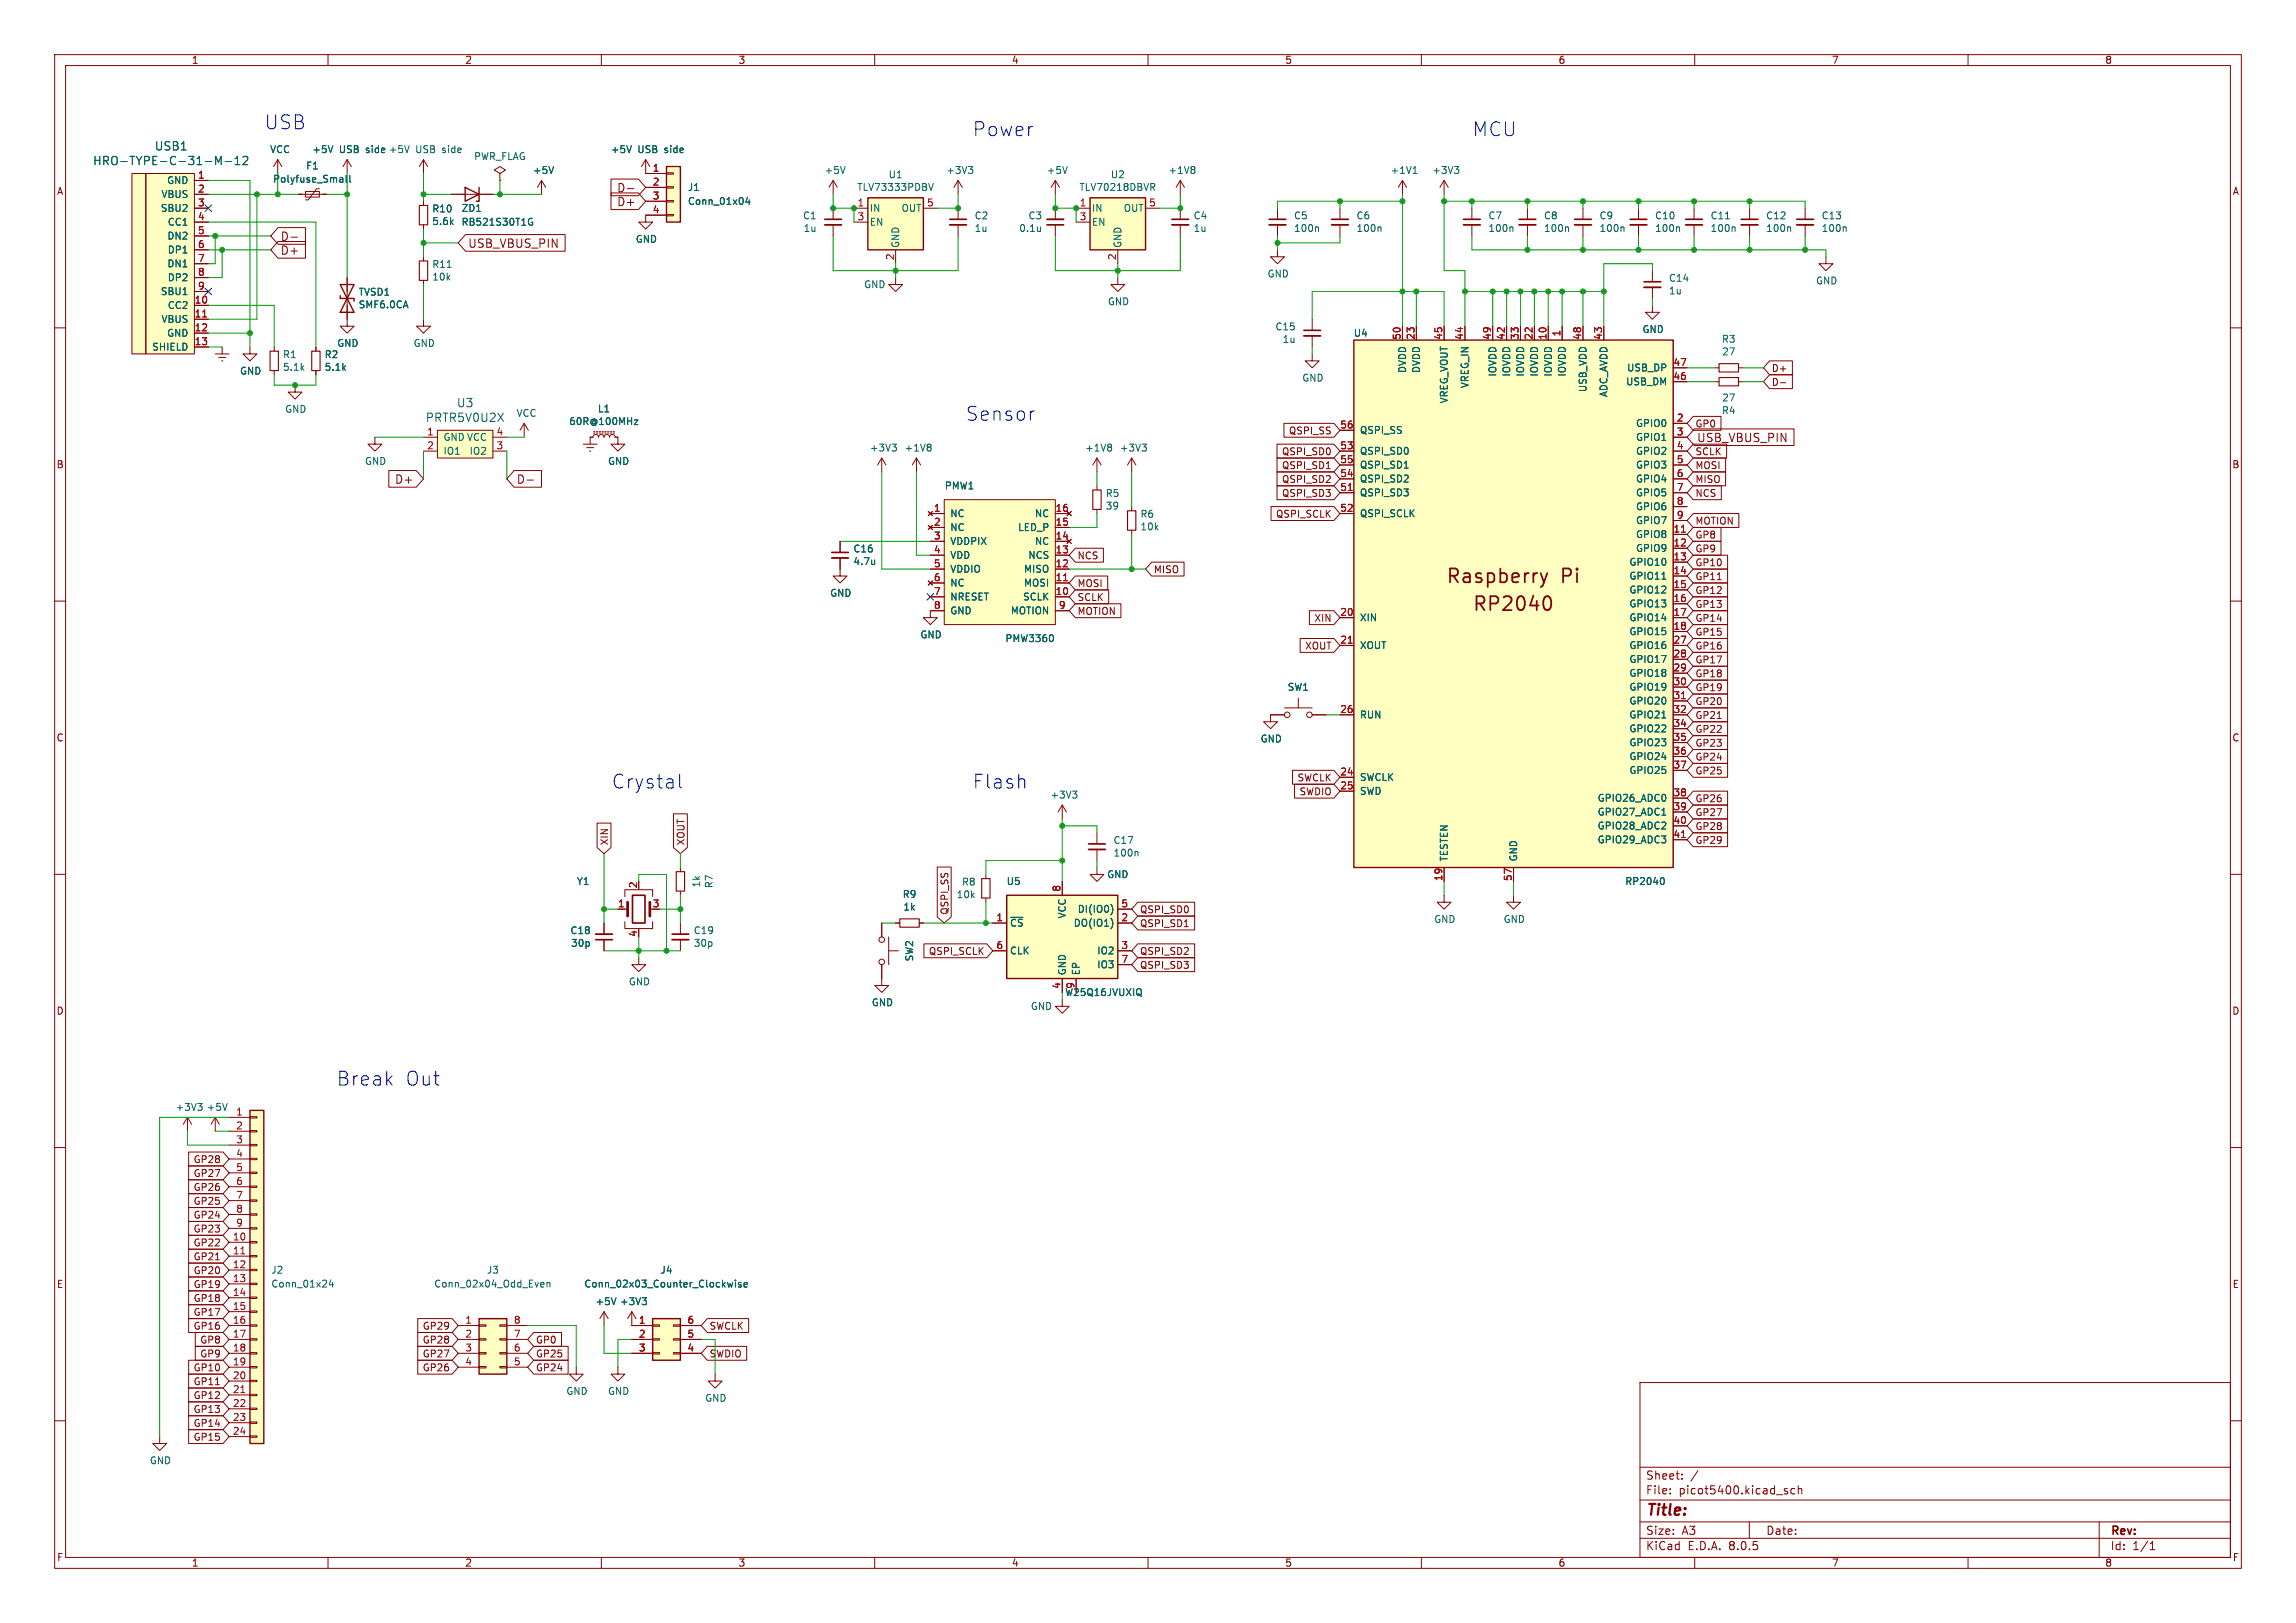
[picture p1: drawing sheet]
<svg xmlns="http://www.w3.org/2000/svg" width="420mm" height="297mm" viewBox="0 0 420 297" stroke-linecap="round" stroke-linejoin="round" font-family="sans-serif">
<defs><g id="words">
<g font-size="3.5" fill="#0000c2">
<text x="48.3" y="23.9">USB</text>
<text x="177.8" y="25.2">Power</text>
<text x="269.2" y="25.2">MCU</text>
<text x="176.5" y="77.2">Sensor</text>
<text x="111.8" y="144.5">Crystal</text>
<text x="177.8" y="144.5">Flash</text>
<text x="61.5" y="198.9">Break</text>
<text x="74" y="198.9">Out</text>
</g>
<g font-size="3.5" fill="#840000">
<text x="264.4" y="107.2">Raspberry</text>
<text x="285.5" y="107.2">Pi</text>
<text x="269.3" y="112.2">RP2040</text>
</g>
<text font-size="2.8" fill="#840000" x="301" y="277.9">Title:</text>
<g font-size="2.1" fill="#006464">
<text x="28.2" y="27.7">USB1</text>
<text x="16.9" y="30.4">HRO-TYPE-C-31-M-12</text>
<text x="77.8" y="77.4">PRTR5V0U2X</text>
<text x="83.5" y="74.7">U3</text>
</g>
<g font-size="2.1" fill="#840000">
<text x="112.8" y="35.4">D-</text>
<text x="112.8" y="37.9">D+</text>
<text x="51.2" y="46.8">D+</text>
<text x="51.2" y="44.3">D-</text>
<text x="85.5" y="45.5">USB_VBUS_PIN</text>
<text x="310.3" y="81.1">USB_VBUS_PIN</text>
<text x="72.2" y="88.7">D+</text>
<text x="94.4" y="88.7">D-</text>
<text x="301" y="273.7">File:</text>
<text x="301" y="271">Sheet:</text>
<text x="307.1" y="273.7">picot5400.kicad_sch</text>
<text x="301" y="281.1">Size:</text>
<text x="307.6" y="281.1">A3</text>
<text x="323" y="281.1">Date:</text>
<text x="386" y="281.3">Rev:</text>
<text x="301" y="283.9">KiCad</text>
<text x="308.7" y="283.9">E.D.A.</text>
<text x="316.3" y="283.9">8.0.5</text>
<text x="386" y="283.9">Id:</text>
<text x="390.1" y="283.9">1/1</text>
</g>
<g font-size="1.8" fill="#840000">
<text x="35" y="11.9">1</text>
<text x="85" y="11.9">2</text>
<text x="135" y="11.9">3</text>
<text x="185" y="11.9">4</text>
<text x="235" y="11.9">5</text>
<text x="285" y="11.9">6</text>
<text x="335" y="11.9">7</text>
<text x="385" y="11.9">8</text>
<text x="10.3" y="35.9">A</text>
<text x="408.3" y="35.9">A</text>
<text x="324" y="68.3">D+</text>
<text x="324" y="70.8">D-</text>
<text x="234.4" y="83.5">QSPI_SD0</text>
<text x="235.7" y="79.7">QSPI_SS</text>
<text x="310" y="78.4">GP0</text>
<text x="310" y="83.5">SCLK</text>
<text x="10.3" y="85.9">B</text>
<text x="234.4" y="86">QSPI_SD1</text>
<text x="234.4" y="88.6">QSPI_SD2</text>
<text x="310" y="86">MOSI</text>
<text x="310" y="88.6">MISO</text>
<text x="408.2" y="85.9">B</text>
<text x="233.3" y="94.9">QSPI_SCLK</text>
<text x="234.4" y="91.1">QSPI_SD3</text>
<text x="310" y="91.1">NCS</text>
<text x="310" y="101.3">GP9</text>
<text x="310" y="98.7">GP8</text>
<text x="310" y="96.2">MOTION</text>
<text x="197" y="102.6">NCS</text>
<text x="197" y="107.6">MOSI</text>
<text x="211" y="105.1">MISO</text>
<text x="310" y="106.4">GP11</text>
<text x="310" y="103.8">GP10</text>
<text x="197" y="110.2">SCLK</text>
<text x="197" y="112.7">MOTION</text>
<text x="240.3" y="114">XIN</text>
<text x="310" y="111.4">GP13</text>
<text x="310" y="114">GP14</text>
<text x="310" y="108.9">GP12</text>
<text x="238.6" y="119.1">XOUT</text>
<text x="310" y="119.1">GP16</text>
<text x="310" y="116.5">GP15</text>
<text x="310" y="121.6">GP17</text>
<text x="310" y="124.1">GP18</text>
<text x="310" y="126.7">GP19</text>
<text x="310" y="131.8">GP21</text>
<text x="310" y="129.2">GP20</text>
<text x="10.3" y="135.9">C</text>
<text x="310" y="136.8">GP23</text>
<text x="310" y="134.3">GP22</text>
<text x="408.2" y="135.9">C</text>
<text x="237.2" y="143.2">SWCLK</text>
<text x="310" y="139.4">GP24</text>
<text x="310" y="141.9">GP25</text>
<text x="237.6" y="145.7">SWDIO</text>
<text x="310" y="149.5">GP27</text>
<text x="310" y="147">GP26</text>
<text x="111.4" y="154.8" transform="rotate(-90 111.4 154.8)">XIN</text>
<text x="125.4" y="154.8" transform="rotate(-90 125.4 154.8)">XOUT</text>
<text x="310" y="152.1">GP28</text>
<text x="310" y="154.6">GP29</text>
<text x="173.7" y="167.5" transform="rotate(-90 173.7 167.5)">QSPI_SS</text>
<text x="208.4" y="167.3">QSPI_SD0</text>
<text x="208.4" y="169.9">QSPI_SD1</text>
<text x="169.8" y="174.9">QSPI_SCLK</text>
<text x="208.4" y="174.9">QSPI_SD2</text>
<text x="208.4" y="177.5">QSPI_SD3</text>
<text x="10.3" y="185.9">D</text>
<text x="408.2" y="185.9">D</text>
<text x="35.3" y="215.6">GP27</text>
<text x="35.3" y="213">GP28</text>
<text x="35.3" y="220.7">GP25</text>
<text x="35.3" y="218.1">GP26</text>
<text x="35.3" y="223.2">GP24</text>
<text x="35.3" y="225.7">GP23</text>
<text x="35.3" y="230.8">GP21</text>
<text x="35.3" y="228.3">GP22</text>
<text x="35.3" y="233.4">GP20</text>
<text x="10.3" y="235.9">E</text>
<text x="35.3" y="238.4">GP18</text>
<text x="35.3" y="235.9">GP19</text>
<text x="408.3" y="235.9">E</text>
<text x="35.3" y="241">GP17</text>
<text x="35.3" y="243.5">GP16</text>
<text x="77.2" y="243.5">GP29</text>
<text x="129.7" y="243.5">SWCLK</text>
<text x="35.3" y="251.1">GP10</text>
<text x="36.5" y="248.6">GP9</text>
<text x="36.5" y="246.1">GP8</text>
<text x="77.2" y="251.1">GP26</text>
<text x="77.2" y="246.1">GP28</text>
<text x="77.2" y="248.6">GP27</text>
<text x="97.9" y="246.1">GP0</text>
<text x="97.9" y="248.6">GP25</text>
<text x="97.9" y="251.1">GP24</text>
<text x="129.7" y="248.6">SWDIO</text>
<text x="35.3" y="256.2">GP12</text>
<text x="35.3" y="253.7">GP11</text>
<text x="35.3" y="263.8">GP15</text>
<text x="35.3" y="261.3">GP14</text>
<text x="35.3" y="258.8">GP13</text>
<text x="10.3" y="285.9">F</text>
<text x="35" y="286.9">1</text>
<text x="85" y="286.9">2</text>
<text x="135" y="286.9">3</text>
<text x="185" y="286.9">4</text>
<text x="235" y="286.9">5</text>
<text x="285" y="286.9">6</text>
<text x="335" y="286.9">7</text>
<text x="385" y="286.9">8</text>
<text x="408.3" y="285.9">F</text>
</g>
<g font-size="1.8" fill="#006464">
<text x="49.3" y="28.2">VCC</text>
<text x="57" y="28.2">+5V</text>
<text x="62.1" y="28.2">USB</text>
<text x="67.1" y="28.2">side +5V</text>
<text x="67.1" y="28.2">side</text>
<text x="76" y="28.2">USB</text>
<text x="81" y="28.2">side</text>
<text x="86.6" y="29.5">PWR_FLAG</text>
<text x="111.6" y="28.2">+5V</text>
<text x="116.7" y="28.2">USB</text>
<text x="121.7" y="28.2">side</text>
<text x="30.5" y="33.9">GND</text>
<text x="49.9" y="33.6">Polyfuse_Small</text>
<text x="55.9" y="31.2">F1</text>
<text x="97.4" y="32">+5V</text>
<text x="125.7" y="35.2">J1</text>
<text x="150.7" y="32">+5V</text>
<text x="156.7" y="35.1">TLV73333PDBV</text>
<text x="162.5" y="32.8">U1</text>
<text x="173" y="32">+3V3</text>
<text x="191.4" y="32">+5V</text>
<text x="197.4" y="35.1">TLV70218DBVR</text>
<text x="203.1" y="32.8">U2</text>
<text x="213.6" y="32">+1V8</text>
<text x="254.3" y="32">+1V1</text>
<text x="261.9" y="32">+3V3</text>
<text x="29.3" y="39">SBU2</text>
<text x="29.4" y="36.4">VBUS</text>
<text x="30.6" y="41.5">CC1</text>
<text x="79" y="41.4">5.6k</text>
<text x="79" y="39.1">R10</text>
<text x="84.3" y="41.5">RB521S30T1G</text>
<text x="84.4" y="39">ZD1</text>
<text x="125.7" y="37.7">Conn_01x04</text>
<text x="146.8" y="40.3">C1</text>
<text x="159" y="39">IN</text>
<text x="159" y="41.5">EN</text>
<text x="164.8" y="39">OUT</text>
<text x="178.2" y="40.3">C2</text>
<text x="188" y="40.3">C3</text>
<text x="199.6" y="39">IN</text>
<text x="199.6" y="41.5">EN</text>
<text x="205.5" y="39">OUT</text>
<text x="218.2" y="40.3">C4</text>
<text x="236.6" y="40.3">C5</text>
<text x="248" y="40.3">C6</text>
<text x="272.2" y="40.3">C7</text>
<text x="282.3" y="40.3">C8</text>
<text x="292.5" y="40.3">C9</text>
<text x="302.7" y="40.3">C10</text>
<text x="312.8" y="40.3">C11</text>
<text x="323" y="40.3">C12</text>
<text x="333.1" y="40.3">C13</text>
<text x="30.5" y="44">DN2</text>
<text x="30.6" y="46.6">DP1</text>
<text x="116.2" y="44.6">GND</text>
<text x="146.9" y="42.6">1u</text>
<text x="164.7" y="45.5" transform="rotate(-90 164.7 45.5)">GND</text>
<text x="178.2" y="42.6">1u</text>
<text x="186.3" y="42.6">0.1u</text>
<text x="205.3" y="45.5" transform="rotate(-90 205.3 45.5)">GND</text>
<text x="218.2" y="42.6">1u</text>
<text x="236.6" y="42.6">100n</text>
<text x="248" y="42.6">100n</text>
<text x="272.2" y="42.6">100n</text>
<text x="282.3" y="42.6">100n</text>
<text x="292.5" y="42.6">100n</text>
<text x="302.7" y="42.6">100n</text>
<text x="312.8" y="42.6">100n</text>
<text x="323" y="42.6">100n</text>
<text x="333.1" y="42.6">100n</text>
<text x="30.5" y="49.1">DN1</text>
<text x="30.6" y="51.7">DP2</text>
<text x="79" y="51.5">10k</text>
<text x="79" y="49.2">R11</text>
<text x="158" y="52.9">GND</text>
<text x="231.8" y="51">GND</text>
<text x="305.2" y="51.8">C14</text>
<text x="332.1" y="52.2">GND</text>
<text x="29.3" y="54.2">SBU1</text>
<text x="29.4" y="59.3">VBUS</text>
<text x="30.6" y="56.7">CC2</text>
<text x="65.5" y="56.6">SMF6.0CA</text>
<text x="65.5" y="54.3">TVSD1</text>
<text x="202.6" y="56.1">GND</text>
<text x="305.2" y="54.1">1u</text>
<text x="27.7" y="64.4">SHIELD</text>
<text x="30.5" y="61.8">GND</text>
<text x="51.7" y="65.7">R1</text>
<text x="59.3" y="65.7">R2</text>
<text x="61.6" y="63.7">GND</text>
<text x="75.6" y="63.7">GND</text>
<text x="233.2" y="60.7">C15</text>
<text x="234.5" y="63">1u</text>
<text x="247.5" y="61.8">U4</text>
<text x="300.3" y="61.1">GND</text>
<text x="314.9" y="62.9">R3</text>
<text x="314.9" y="65.2">27</text>
<text x="43.8" y="68.8">GND</text>
<text x="51.7" y="68">5.1k</text>
<text x="59.3" y="68">5.1k</text>
<text x="238.1" y="70">GND</text>
<text x="257.4" y="68.3" transform="rotate(-90 257.4 68.3)">DVDD</text>
<text x="259.9" y="68.3" transform="rotate(-90 259.9 68.3)">DVDD</text>
<text x="268.8" y="71.1" transform="rotate(-90 268.8 71.1)">VREG_IN</text>
<text x="273.9" y="69" transform="rotate(-90 273.9 69)">IOVDD</text>
<text x="276.5" y="69" transform="rotate(-90 276.5 69)">IOVDD</text>
<text x="279" y="69" transform="rotate(-90 279 69)">IOVDD</text>
<text x="281.5" y="69" transform="rotate(-90 281.5 69)">IOVDD</text>
<text x="284.1" y="69" transform="rotate(-90 284.1 69)">IOVDD</text>
<text x="286.6" y="69" transform="rotate(-90 286.6 69)">IOVDD</text>
<text x="290.4" y="71.9" transform="rotate(-90 290.4 71.9)">USB_VDD</text>
<text x="297.4" y="70.7">USB_DM</text>
<text x="297.5" y="68.2">USB_DP</text>
<text x="52.1" y="75.7">GND</text>
<text x="94.4" y="76.5">VCC</text>
<text x="104" y="78">60R@100MHz</text>
<text x="109.3" y="75.7">L1</text>
<text x="265" y="73.9" transform="rotate(-90 265 73.9)">VREG_VOUT</text>
<text x="294.2" y="72.8" transform="rotate(-90 294.2 72.8)">ADC_AVDD</text>
<text x="314.9" y="76">R4</text>
<text x="314.9" y="73.7">27</text>
<text x="81" y="80.9">GND VCC</text>
<text x="81" y="83.4">IO1</text>
<text x="85.8" y="83.4">IO2</text>
<text x="159" y="82.8">+3V3</text>
<text x="165.4" y="82.8">+1V8</text>
<text x="198.4" y="82.8">+1V8</text>
<text x="204.7" y="82.8">+3V3</text>
<text x="248.7" y="83.4">QSPI_SD0</text>
<text x="248.7" y="79.6">QSPI_SS</text>
<text x="299.2" y="78.3">GPIO0</text>
<text x="299.2" y="80.9">GPIO1</text>
<text x="299.2" y="83.4">GPIO2</text>
<text x="66.7" y="85.3">GND</text>
<text x="111.1" y="85.3">GND</text>
<text x="172.7" y="89.8">PMW1</text>
<text x="248.7" y="88.5">QSPI_SD2</text>
<text x="248.7" y="86">QSPI_SD1</text>
<text x="299.2" y="86">GPIO3</text>
<text x="299.2" y="88.5">GPIO4</text>
<text x="173.7" y="94.8">NC</text>
<text x="189.2" y="94.8">NC</text>
<text x="202.2" y="91.1">R5</text>
<text x="202.2" y="93.4">39</text>
<text x="208.5" y="94.9">R6</text>
<text x="248.7" y="91">QSPI_SD3</text>
<text x="248.7" y="94.8">QSPI_SCLK</text>
<text x="299.2" y="91">GPIO5</text>
<text x="299.2" y="93.6">GPIO6</text>
<text x="156" y="101.3">C16</text>
<text x="173.7" y="97.4">NC</text>
<text x="173.7" y="99.9">VDDPIX</text>
<text x="186.1" y="97.4">LED_P</text>
<text x="189.2" y="99.9">NC</text>
<text x="208.5" y="97.3">10k</text>
<text x="299.2" y="98.7">GPIO8</text>
<text x="299.2" y="101.2">GPIO9</text>
<text x="299.2" y="96.1">GPIO7</text>
<text x="156" y="103.6">4.7u</text>
<text x="173.7" y="102.5">VDD</text>
<text x="173.7" y="105">VDDIO</text>
<text x="173.7" y="107.5">NC</text>
<text x="187.2" y="107.5">MOSI</text>
<text x="187.2" y="105">MISO</text>
<text x="188" y="102.5">NCS</text>
<text x="298" y="103.7">GPIO10</text>
<text x="298" y="106.3">GPIO11</text>
<text x="151.8" y="109.4">GND</text>
<text x="173.7" y="110.1">NRESET</text>
<text x="173.7" y="112.6">GND</text>
<text x="184.8" y="112.6">MOTION</text>
<text x="187" y="110.1">SCLK</text>
<text x="248.7" y="113.9">XIN</text>
<text x="298" y="108.8">GPIO12</text>
<text x="298" y="111.4">GPIO13</text>
<text x="298" y="113.9">GPIO14</text>
<text x="168.3" y="117">GND</text>
<text x="183.8" y="117.7">PMW3360</text>
<text x="248.7" y="119">XOUT</text>
<text x="298" y="116.4">GPIO15</text>
<text x="298" y="119">GPIO16</text>
<text x="298" y="121.5">GPIO17</text>
<text x="298" y="124.1">GPIO18</text>
<text x="235.5" y="126.6">SW1</text>
<text x="248.7" y="131.7">RUN</text>
<text x="298" y="126.6">GPIO19</text>
<text x="298" y="129.1">GPIO20</text>
<text x="298" y="131.7">GPIO21</text>
<text x="230.5" y="136.1">GND</text>
<text x="298" y="134.2">GPIO22</text>
<text x="298" y="136.8">GPIO23</text>
<text x="248.7" y="143.1">SWCLK</text>
<text x="298" y="139.3">GPIO24</text>
<text x="298" y="141.8">GPIO25</text>
<text x="192" y="146.3">+3V3</text>
<text x="248.7" y="145.6">SWD</text>
<text x="292.2" y="146.9">GPIO26_ADC0</text>
<text x="292.2" y="149.5">GPIO27_ADC1</text>
<text x="203.6" y="154.6">C17</text>
<text x="292.2" y="152">GPIO28_ADC2</text>
<text x="292.2" y="154.5">GPIO29_ADC3</text>
<text x="202.4" y="160.9">GND</text>
<text x="203.6" y="156.9">100n</text>
<text x="265" y="157.7" transform="rotate(-90 265 157.7)">TESTEN</text>
<text x="277.7" y="157.7" transform="rotate(-90 277.7 157.7)">GND</text>
<text x="105.4" y="162.2">Y1</text>
<text x="128.3" y="162.5" transform="rotate(-90 128.3 162.5)">1k</text>
<text x="130.6" y="162.6" transform="rotate(-90 130.6 162.6)">R7</text>
<text x="165" y="164.5">R9</text>
<text x="165.1" y="166.8">1k</text>
<text x="174.9" y="164.6">10k</text>
<text x="175.9" y="162.3">R8</text>
<text x="184" y="162.2">U5</text>
<text x="197" y="167.2">DI(IO0)</text>
<text x="297.2" y="162.2">RP2040</text>
<text x="104.3" y="171.1">C18</text>
<text x="104.4" y="173.5">30p</text>
<text x="126.8" y="171.1">C19</text>
<text x="126.8" y="173.5">30p</text>
<text x="184.7" y="169.8">~{CS}</text>
<text x="195.2" y="168.2" transform="rotate(-90 195.2 168.2)">VCC</text>
<text x="196.3" y="169.8">DO(IO1)</text>
<text x="262.2" y="169.1">GND</text>
<text x="274.9" y="169.1">GND</text>
<text x="167.2" y="176" transform="rotate(-90 167.2 176)">SW2</text>
<text x="184.7" y="174.9">CLK</text>
<text x="195.2" y="178.6" transform="rotate(-90 195.2 178.6)">GND</text>
<text x="197.7" y="178.6" transform="rotate(-90 197.7 178.6)">EP</text>
<text x="200.6" y="174.9">IO2</text>
<text x="200.6" y="177.4">IO3</text>
<text x="114.9" y="180.5">GND</text>
<text x="159.4" y="184.3">GND</text>
<text x="188.5" y="185">GND</text>
<text x="194.8" y="182.5">W25Q16JVUXIQ</text>
<text x="32" y="203.5">+3V3</text>
<text x="37.7" y="203.5">+5V</text>
<text x="49.5" y="233.3">J2</text>
<text x="89" y="233.3">J3</text>
<text x="120.7" y="233.3">J4</text>
<text x="49.5" y="235.8">Conn_01x24</text>
<text x="79.3" y="235.8">Conn_02x04_Odd_Even</text>
<text x="106.8" y="235.8">Conn_02x03_Counter_Clockwise</text>
<text x="108.8" y="239">+5V</text>
<text x="113.3" y="239">+3V3</text>
<text x="103.5" y="255.4">GND</text>
<text x="111.1" y="255.4">GND</text>
<text x="128.9" y="256.7">GND</text>
<text x="27.3" y="268.1">GND</text>
</g>
<g font-size="1.8" fill="#a90000">
<text x="36.1" y="32.8">1</text>
<text x="36.1" y="35.3">2</text>
<text x="119.3" y="31.5">1</text>
<text x="119.3" y="34">2</text>
<text x="36.1" y="37.8">3</text>
<text x="36.1" y="40.4">4</text>
<text x="119.3" y="36.6">3</text>
<text x="119.3" y="39.1">4</text>
<text x="156.8" y="37.8">1</text>
<text x="156.8" y="40.4">3</text>
<text x="169.5" y="37.8">5</text>
<text x="197.4" y="37.8">1</text>
<text x="197.4" y="40.4">3</text>
<text x="210.1" y="37.8">5</text>
<text x="36.1" y="42.9">5</text>
<text x="36.1" y="45.5">6</text>
<text x="163.6" y="47.7" transform="rotate(-90 163.6 47.7)">2</text>
<text x="204.2" y="47.7" transform="rotate(-90 204.2 47.7)">2</text>
<text x="36.1" y="48">7</text>
<text x="36.1" y="50.5">8</text>
<text x="36.1" y="53.1">9</text>
<text x="35.5" y="55.6">10</text>
<text x="35.5" y="58.2">11</text>
<text x="35.5" y="60.7">12</text>
<text x="35.5" y="63.2">13</text>
<text x="256.3" y="62.3" transform="rotate(-90 256.3 62.3)">50</text>
<text x="258.8" y="62.3" transform="rotate(-90 258.8 62.3)">23</text>
<text x="263.9" y="62.3" transform="rotate(-90 263.9 62.3)">45</text>
<text x="267.7" y="62.3" transform="rotate(-90 267.7 62.3)">44</text>
<text x="272.8" y="62.3" transform="rotate(-90 272.8 62.3)">49</text>
<text x="275.3" y="62.3" transform="rotate(-90 275.3 62.3)">42</text>
<text x="277.9" y="62.3" transform="rotate(-90 277.9 62.3)">33</text>
<text x="280.4" y="62.3" transform="rotate(-90 280.4 62.3)">22</text>
<text x="283" y="62.3" transform="rotate(-90 283 62.3)">10</text>
<text x="285.5" y="61.7" transform="rotate(-90 285.5 61.7)">1</text>
<text x="289.3" y="62.3" transform="rotate(-90 289.3 62.3)">48</text>
<text x="293.1" y="62.3" transform="rotate(-90 293.1 62.3)">43</text>
<text x="306" y="69.6">46</text>
<text x="306" y="67.1">47</text>
<text x="306.6" y="77.2">2</text>
<text x="78" y="79.8">1</text>
<text x="78" y="82.3">2</text>
<text x="90.7" y="82.3">3</text>
<text x="90.7" y="79.8">4</text>
<text x="245.1" y="82.3">53</text>
<text x="245.1" y="78.5">56</text>
<text x="306.6" y="79.8">3</text>
<text x="306.6" y="82.3">4</text>
<text x="245.1" y="89.9">51</text>
<text x="245.1" y="87.4">54</text>
<text x="245.1" y="84.8">55</text>
<text x="306.6" y="84.8">5</text>
<text x="306.6" y="87.4">6</text>
<text x="306.6" y="89.9">7</text>
<text x="170.7" y="93.7">1</text>
<text x="193" y="93.7">16</text>
<text x="245.1" y="93.7">52</text>
<text x="306.6" y="92.5">8</text>
<text x="306.6" y="95">9</text>
<text x="170.7" y="96.3">2</text>
<text x="170.7" y="98.8">3</text>
<text x="170.7" y="101.3">4</text>
<text x="193" y="101.3">13</text>
<text x="193" y="98.8">14</text>
<text x="193" y="96.3">15</text>
<text x="306" y="97.5">11</text>
<text x="306" y="100.1">12</text>
<text x="170.7" y="103.9">5</text>
<text x="170.7" y="106.4">6</text>
<text x="193" y="106.4">11</text>
<text x="193" y="103.9">12</text>
<text x="306" y="102.6">13</text>
<text x="306" y="105.2">14</text>
<text x="306" y="107.7">15</text>
<text x="170.7" y="109">7</text>
<text x="170.7" y="111.5">8</text>
<text x="193" y="109">10</text>
<text x="193.6" y="111.5">9</text>
<text x="245.1" y="112.8">20</text>
<text x="306" y="110.2">16</text>
<text x="306" y="112.8">17</text>
<text x="245.1" y="117.9">21</text>
<text x="306" y="115.3">18</text>
<text x="306" y="117.9">27</text>
<text x="306" y="120.4">28</text>
<text x="306" y="122.9">29</text>
<text x="306" y="125.5">30</text>
<text x="245.1" y="130.6">26</text>
<text x="306" y="128">31</text>
<text x="306" y="130.6">32</text>
<text x="306" y="133.1">34</text>
<text x="306" y="135.6">35</text>
<text x="245.1" y="142">24</text>
<text x="306" y="138.2">36</text>
<text x="306" y="140.7">37</text>
<text x="245.1" y="144.5">25</text>
<text x="306" y="145.8">38</text>
<text x="306" y="148.3">39</text>
<text x="306" y="150.9">40</text>
<text x="306" y="153.4">41</text>
<text x="263.9" y="161.3" transform="rotate(-90 263.9 161.3)">19</text>
<text x="276.6" y="161.3" transform="rotate(-90 276.6 161.3)">57</text>
<text x="113" y="166.1">1</text>
<text x="116.6" y="162.6" transform="rotate(-90 116.6 162.6)">2</text>
<text x="119.3" y="166.1">3</text>
<text x="194.1" y="163.3" transform="rotate(-90 194.1 163.3)">8</text>
<text x="205" y="166.1">5</text>
<text x="116.6" y="171.5" transform="rotate(-90 116.6 171.5)">4</text>
<text x="182.2" y="168.7">1</text>
<text x="182.2" y="173.7">6</text>
<text x="205" y="168.7">2</text>
<text x="205" y="173.7">3</text>
<text x="205" y="176.3">7</text>
<text x="194.1" y="181" transform="rotate(-90 194.1 181)">4</text>
<text x="196.6" y="181" transform="rotate(-90 196.6 181)">9</text>
<text x="43.1" y="204.2">1</text>
<text x="43.1" y="206.8">2</text>
<text x="43.1" y="209.3">3</text>
<text x="43.1" y="211.8">4</text>
<text x="43.1" y="214.4">5</text>
<text x="43.1" y="216.9">6</text>
<text x="43.1" y="219.5">7</text>
<text x="43.1" y="222">8</text>
<text x="42.5" y="227.1">10</text>
<text x="43.1" y="224.5">9</text>
<text x="42.5" y="229.6">11</text>
<text x="42.5" y="232.2">12</text>
<text x="42.5" y="234.7">13</text>
<text x="42.5" y="237.2">14</text>
<text x="42.5" y="239.8">15</text>
<text x="42.5" y="242.3">16</text>
<text x="42.5" y="244.9">17</text>
<text x="85" y="242.3">1</text>
<text x="85" y="244.9">2</text>
<text x="93.9" y="244.9">7</text>
<text x="93.9" y="242.3">8</text>
<text x="116.8" y="242.3">1</text>
<text x="116.8" y="244.9">2</text>
<text x="125.7" y="244.9">5</text>
<text x="125.7" y="242.3">6</text>
<text x="42.5" y="247.4">18</text>
<text x="42.5" y="249.9">19</text>
<text x="85" y="247.4">3</text>
<text x="85" y="249.9">4</text>
<text x="93.9" y="249.9">5</text>
<text x="93.9" y="247.4">6</text>
<text x="116.8" y="247.4">3</text>
<text x="125.7" y="247.4">4</text>
<text x="42.5" y="252.5">20</text>
<text x="42.5" y="255">21</text>
<text x="42.5" y="257.6">22</text>
<text x="42.5" y="260.1">23</text>
<text x="42.5" y="262.6">24</text>
</g>
</g></defs>
<g fill="none" stroke="#840000" stroke-width=".18">
<path d="M10 10h400v277h-400zM12 12h396v273h-396zM60 10v2M110 10v2M160 10v2M210 10v2M260 10v2M310 10v2M360 10v2M118.1 39.4v1.2h1.3l-1.3 1.3-1.3-1.3h1.3M118.1 29.2l-.8 1.3M118.1 29.2v2.6"/>
<path d="M118.1 29.2l.8 1.3M152.4 33l-.8 1.3M152.4 33v2.6M152.4 33l.8 1.3M279.4 38.1v2M289.6 38.1v2M299.7 38.1v2M320 38.1v2M330.2 38.1v2M10 60h2M63.5 50.8v8.9h1.3l-1.3 1.3-1.3-1.3h1.3M77.5 58.4v1.3h1.2l-1.2 1.3-1.3-1.3h1.3"/>
<path d="M77.5 47v.8M77.5 51.3v.8M163.8 50.8v1.3h1.3l-1.3 1.2-1.2-1.2h1.2M279.4 41.1v2.1M289.6 41.1v2.1M299.7 41.1v2.1M320 41.1v2.1M330.2 41.1v2.1M408 60h2M153.7 99.1v2M161.3 83.8l-.8 1.3M161.3 83.8v2.6"/>
<path d="M161.3 83.8l.8 1.3M200.7 88.9v.8M200.7 93.2v.8M207 92.7v.8M207 97v.8M10 110h2M153.7 102.1v3.3h1.2l-1.2 1.3-1.3-1.3h1.3M408 110h2M10 160h2M200.7 158.8v1.2h1.2l-1.2 1.3-1.3-1.3h1.3M200.7 152.4v2M200.7 155.4v2.1"/>
<path d="M408 160h2M163.8 168.9h.8M168.1 168.9h.8M180.3 160v.8M180.3 164.3v.8M10 210h2M408 210h2M10 260h2M300 253h108v32h-108zM408 260h2M300 278.5h108M300 274.5h108"/>
<path d="M300 268.5h108M305.5 273.2v.2M305.5 272.5v.1M307.7 270.5v.2M307.7 269.8v.1M310.6 269.1l-1.3 1.9M320 278.5v3M326.6 272.9l.3 .1 .1 .2-.2 .2h-.3M326.6 272.4l.3 .1M328.3 272.5l-.4-.1-.3 .3v.4l.1 .2h.6M328.9 272.5l.3-.1 .3 .1 .1 .9M328.9 271.9v1.5"/>
<path d="M384 278.5v6.5M60 285v2M110 285v2M160 285v2M210 285v2M260 285v2M300 281.5h108M310 285v2M360 285v2M393.3 283.6h.9M393.3 282.5l.4-.4v1.5"/>
</g>
<path d="M277.9 41.1h3M288 41.1h3.1M298.2 41.1h3M318.5 41.1h3.1M328.7 41.1h3M152.1 102.1h3.1M199.1 155.4h3.1" fill="none" stroke="#840000" stroke-width=".33"/>
<path d="M277.9 40.1h3M288 40.1h3.1M298.2 40.1h3M318.5 40.1h3.1M328.7 40.1h3M152.1 101.1h3.1M199.1 154.4h3.1" fill="none" stroke="#840000" stroke-width=".3"/>
<g fill="none" stroke="#006464" stroke-width=".18">
<path d="M115.5 26.7l-.4 1.2M154.6 30.5l-.4 1.2M81.8 48.9h.7M286.7 41.5l.2 .2v.7M296.9 41.5l.2 .2v.7M307 41.5l.2 .2v.7M327.4 41.5l.1 .2v.7M337.5 41.5l.2 .2v.7M163.2 81.3h.8l-.5 .5M163.7 81.8l.3 .2v.3l-.3 .2M160 102.5v.8M160 103.2l-.1 .1"/>
<path d="M208 155.8l.2 .2v.7"/>
</g>
<path d="M62.2 54.1v.5h2.6v.5M62.2 52.1h2.6l-2.6 5.1h2.6z" fill="none" stroke="#840000" stroke-width=".25"/>
<path d="M76.7 47.8h1.5v3.5h-1.5zM199.9 89.7h1.5v3.5h-1.5zM206.2 93.5h1.6v3.5h-1.6zM164.6 168.1h3.5v1.6h-3.5zM179.6 160.8h1.5v3.5h-1.5z" fill="none" stroke="#840000" stroke-width=".2"/>
<path d="M121.9 30.5h2.6v10.1h-2.6z" fill="#ffffc2"/>
<g fill="none" stroke="#840000" stroke-width=".18">
<path d="M54.6 35.6h5.1M55.9 35.1h2.5v1h-2.5zM58.4 34.5h-.5l-1.5 2.1h-.5M63.5 29.2l-.8 1.3M63.5 29.2v2.6M63.5 29.2l.8 1.3M77.5 29.2l-.8 1.3M77.5 29.2v2.6M77.5 36.8v.8M77.5 29.2l.7 1.3M82.5 35.6h7.7M91.4 31.8l1.1-.7-1.1-.6-1 .6 1 .7v1.2"/>
<path d="M91.4 33h.1M99.1 33l-.8 1.3M99.1 33v2.6M99.1 33l.7 1.3M118.1 31.8h3.8M118.1 34.3h3.8M118.1 36.8h3.8M118.1 39.4h3.8M121.9 39.2h1.3v.3h-1.3zM121.9 36.7h1.3v.3h-1.3zM121.9 34.2h1.3v.2h-1.3zM121.9 31.6h1.3v.3h-1.3z"/>
<path d="M152.4 38.1v2M215.9 33v2.6M215.9 38.1v2M215.9 33l-.8 1.3M215.9 33l.8 1.3M233.7 38.1v2M245.1 38.1v2M256.5 33l-.7 1.3M256.5 33v2.6M256.5 33l.8 1.3M264.2 33l-.8 1.3M264.2 33v2.6"/>
<path d="M264.2 33l.7 1.3M269.2 38.1v2M77.5 41.1v.8M152.4 41.1v2.1M215.9 41.1v2.1M233.7 45.7v1.3h1.2l-1.2 1.3-1.3-1.3h1.3M233.7 41.1v2.1M240 58.4v2.1M245.1 41.1v2.1M269.2 41.1v2.1M302.3 55.9v1.3h1.2l-1.2 1.2-1.3-1.2h1.3M302.3 49.5v2.1"/>
<path d="M302.3 52.6v2M334 47v1.3h1.3l-1.3 1.2-1.3-1.2h1.3M95.9 77.5l-.8 1.2M95.9 77.5v2.5M95.9 77.5l.7 1.2M108.6 79.2h.2M108.6 79h.2M109.1 79.2h.2M109.1 79h.2M109.6 79.2h.3M109.6 79h.3M110.1 79.2h.3"/>
<path d="M110.1 79h.3M110.6 79.2h.3M110.6 79h.3M111.1 79.2h.3M111.1 79h.3M111.6 79.2h.3M111.6 79h.3M112.1 79.2h.3M112.1 79h.3M240 64.8v1.2h1.3l-1.3 1.3-1.2-1.3h1.2M240 61.5v2M106.7 81.3h2.5"/>
<path d="M107.3 81.9h1.3M107.8 82.6h.3M107.9 81.3v-1.3h.6l.1-.3 .4-.2 .3 .2 .2 .3 .1-.3 .3-.2 .4 .1 .2 .4 .1-.3 .3-.2 .4 .1 .2 .4 .2-.4 .5-.1 .2 .2 .1 .3h.5v1.3h1.3l-1.3 1.3-1.2-1.3h1.2M167.6 83.8l-.7 1.3M167.6 83.8v2.6M167.6 83.8l.8 1.3M29.2 262.9v1.3h1.3l-1.3 1.2-1.3-1.2h1.3"/>
</g>
<path d="M85.1 34.3l2.5 1.3-2.5 1.2zM87.6 34.3v2.5h-.5M121.9 30.5h2.6v10.1h-2.6z" fill="none" stroke="#840000" stroke-width=".25"/>
<g fill="none" stroke="#006464" stroke-width=".18">
<path d="M60.9 26.7l-.4 1.2M62.5 32.5l.2 .2v.6M62.7 33.3h-.4M62.7 32.8l-.4 .1M63.3 32.1v1.1l.2 .1M64 32.1v1.1l.2 .1M74.9 26.7l-.5 1.2M101.3 30.5l-.5 1.2M136.7 36.1l-.3 .9h.8M137 36.6v.8M218.3 30.5l.3 .2-.3 .3 .2 .1 .1 .4-.3 .2M258.5 31.7h.7"/>
<path d="M258.6 30.8l.3-.3v1.2M266.1 30.5h.7l-.4 .5M266.6 31l.2 .2v.3l-.2 .2M97.2 40.7h.2v.5h-.3l-.3-.2M97.4 40l-.3-.1-.3 .2M241 41.5l.2 .2v.7M252.4 41.5l.2 .2v.7M276.6 41.5l.1 .2v.7M116 76.8h.7l-.7 .9h.7M170.1 81.3l.2 .2-.2 .3 .2 .3v.2l-.2 .2"/>
</g>
<path d="M150.9 41.1h3M214.4 41.1h3M232.2 41.1h3M243.6 41.1h3M267.7 41.1h3.1M300.7 52.6h3.1M238.5 61.5h3.1" fill="none" stroke="#840000" stroke-width=".33"/>
<path d="M150.9 40.1h3M214.4 40.1h3M232.2 40.1h3M243.6 40.1h3M267.7 40.1h3.1M300.7 51.6h3.1M238.5 60.5h3.1" fill="none" stroke="#840000" stroke-width=".3"/>
<path d="M76.7 37.6h1.5v3.5h-1.5z" fill="none" stroke="#840000" stroke-width=".2"/>
<path d="M247.6 62.2h58.5v96.6h-58.5z" fill="#ffffc2"/>
<path d="M247.6 62.2h58.5v96.6h-58.5z" fill="none" stroke="#840000" stroke-width=".25"/>
<path d="M281.8 104.9l.6 1.7M282.4 106.6l-.2 .6-.4 .2M282.9 109.1a.65 .65 0 0 1 .7 .5 1.49 1.49 0 0 1-.5 2h-.2M283 104.9l-.6 1.7" fill="none" stroke="#840000" stroke-width=".32"/>
<g fill="none" stroke="#840000" stroke-width=".18">
<path d="M175.3 33v2.6M175.3 38.1v2M175.3 33l-.8 1.3M175.3 33l.7 1.3M193 38.1v2M175.3 41.1v2.1M193 41.1v2.1M204.5 50.8v1.3h1.2l-1.2 1.2-1.3-1.2h1.3M256.5 59.7v2.5M259.1 59.7v2.5M264.2 59.7v2.5M268 59.7v2.5"/>
<path d="M273 59.7v2.5M275.6 59.7v2.5M278.1 59.7v2.5M280.7 59.7v2.5M283.2 59.7v2.5M285.7 59.7v2.5M289.6 59.7v2.5M293.4 59.7v2.5M245.1 78.7h2.5M306.1 77.5h2.5M306.1 69.9h2.5M306.1 67.3h2.5"/>
<path d="M68.6 80v1.3h1.2l-1.2 1.3-1.3-1.3h1.3M200.7 83.8l-.8 1.3M200.7 83.8v2.6M200.7 83.8l.7 1.3M207 83.8l-.8 1.3M207 83.8v2.6M207 83.8l.8 1.3M245.1 82.6h2.5M245.1 85.1h2.5M245.1 90.2h2.5M245.1 94h2.5M245.1 87.6h2.5"/>
<path d="M306.1 97.8h2.5M306.1 80h2.5M306.1 82.6h2.5M306.1 85.1h2.5M306.1 90.2h2.5M306.1 87.6h2.5M306.1 92.7h2.5M306.1 95.3h2.5M245.1 113h2.5M245.1 118.1h2.5M306.1 100.3h2.5M306.1 102.9h2.5"/>
<path d="M306.1 105.4h2.5M306.1 108h2.5M306.1 110.5h2.5M306.1 113h2.5M306.1 115.6h2.5M306.1 118.1h2.5M245.1 130.8h2.5M306.1 130.8h2.5M306.1 120.7h2.5M306.1 123.2h2.5M306.1 125.7h2.5M306.1 128.3h2.5"/>
<path d="M306.1 133.4h2.5M306.1 135.9h2.5M306.1 138.4h2.5M245.1 142.2h2.5M245.1 144.8h2.5M264.2 158.8v2.5M276.9 158.8v2.5M306.1 141h2.5M306.1 146.1h2.5M306.1 148.6h2.5M306.1 151.1h2.5M306.1 153.7h2.5"/>
<path d="M264.2 163.8v1.3h1.2l-1.2 1.3-1.3-1.3h1.3M276.9 163.8v1.3h1.2l-1.2 1.3-1.3-1.3h1.3"/>
</g>
<path d="M246.6 89.8h.7M307.6 97.4h.7M246.6 117.7h.7M307.6 127.9h.7M307.6 153.3h.7" fill="none" stroke="#a90000" stroke-width=".18"/>
<path d="M177.2 30.5h.7l-.4 .5M177.7 31l.2 .2v.3l-.2 .2M190.3 41.5v.9M190.3 42.2v.1M203.1 81.3l.2 .2-.2 .3 .2 .3v.2l-.2 .2M208.9 81.3h.8l-.4 .5M209.4 81.8l.3 .2v.3l-.3 .2M256.9 85.7h.7M304 106h.7M304 131.4h.7M304 149.2h.7M304.1 160.6a.79 .79 0 0 1 0 1.3" fill="none" stroke="#006464" stroke-width=".18"/>
<path d="M173.7 41.1h3.1M191.5 40.1h3.1" fill="none" stroke="#840000" stroke-width=".33"/>
<path d="M173.7 40.1h3.1M191.5 41.1h3.1" fill="none" stroke="#840000" stroke-width=".3"/>
<path d="M199.4 36.2h10.1v9.5h-10.1z" fill="#ffffc2"/>
<path d="M199.4 36.2h10.1v9.5h-10.1z" fill="none" stroke="#840000" stroke-width=".25"/>
<path d="M193 33l-.7 1.3M193 33v2.6M193 33l.8 1.3M196.8 38.1h2.6M209.5 38.1h2.6M196.8 40.6h2.6M204.5 45.7v2.6" fill="none" stroke="#840000" stroke-width=".18"/>
<path d="M195.2 30.5l-.4 1.2M210.5 33.6h.5l.2 .2-.1 .4h-.6M210.8 34.2l.4 .6" fill="none" stroke="#006464" stroke-width=".18"/>
<path d="M80 78.7h10.2v5.1h-10.2z" fill="#ffffc2"/>
<path d="M54 70.5v1.3h1.2l-1.2 1.2-1.3-1.2h1.3M57.8 63.5v.8M57.8 67.8v.8M80 78.7h10.2v5.1h-10.2zM77.5 80h2.5M77.5 82.6h2.5M90.2 80h2.5M90.2 82.6h2.5" fill="none" stroke="#840000" stroke-width=".18"/>
<path d="M57 64.3h1.5v3.5h-1.5z" fill="none" stroke="#840000" stroke-width=".2"/>
<path d="M45.7 203.2h2.6v61h-2.6z" fill="#ffffc2"/>
<g fill="none" stroke="#840000" stroke-width=".18">
<path d="M34.3 204.5l-.8 1.2M34.3 204.5v2.5M34.3 204.5l.8 1.2M39.4 204.5l-.8 1.2M39.4 204.5v2.5M39.4 204.5l.7 1.2M41.9 204.5h3.8M41.9 207h3.8M41.9 209.6h3.8M41.9 212.1h3.8M41.9 214.6h3.8M41.9 217.2h3.8"/>
<path d="M41.9 219.7h3.8M45.7 219.6h1.3v.2h-1.3zM45.7 217h1.3v.3h-1.3zM45.7 214.5h1.3v.3h-1.3zM45.7 212h1.3v.2h-1.3zM45.7 209.4h1.3v.3h-1.3zM45.7 206.9h1.3v.2h-1.3zM45.7 204.3h1.3v.3h-1.3zM41.9 227.3h3.8M41.9 229.9h3.8M41.9 232.4h3.8M41.9 234.9h3.8"/>
<path d="M41.9 237.5h3.8M41.9 222.2h3.8M41.9 224.8h3.8M45.7 239.9h1.3v.3h-1.3zM45.7 237.4h1.3v.2h-1.3zM45.7 234.8h1.3v.3h-1.3zM45.7 232.3h1.3v.2h-1.3zM45.7 229.7h1.3v.3h-1.3zM45.7 227.2h1.3v.3h-1.3zM45.7 224.7h1.3v.2h-1.3zM45.7 222.1h1.3v.3h-1.3zM41.9 240h3.8"/>
<path d="M41.9 242.6h3.8M41.9 245.1h3.8M41.9 247.6h3.8M41.9 250.2h3.8M41.9 252.7h3.8M41.9 255.3h3.8M41.9 257.8h3.8M45.7 257.7h1.3v.2h-1.3zM45.7 255.1h1.3v.3h-1.3zM45.7 252.6h1.3v.3h-1.3zM45.7 250.1h1.3v.2h-1.3zM45.7 247.5h1.3v.3h-1.3z"/>
<path d="M45.7 245h1.3v.2h-1.3zM45.7 242.4h1.3v.3h-1.3zM130.8 251.5v1.2h1.3l-1.3 1.3-1.3-1.3h1.3M41.9 260.3h3.8M41.9 262.9h3.8M45.7 262.8h1.3v.2h-1.3zM45.7 260.2h1.3v.3h-1.3z"/>
</g>
<path d="M45.7 203.2h2.6v61h-2.6z" fill="none" stroke="#840000" stroke-width=".25"/>
<path d="M44.1 229.5h.7M44.1 254.9h.7" fill="none" stroke="#a90000" stroke-width=".18"/>
<path d="M36.2 201.9h.8l-.5 .5M36.7 202.4l.3 .3v.3l-.3 .2M41.6 201.9l-.5 1.3M60.5 234.2l-.3 .9h.8M60.8 234.7v.8" fill="none" stroke="#006464" stroke-width=".18"/>
<path d="M119.4 241.3h5.1v7.6h-5.1z" fill="#ffffc2"/>
<g fill="none" stroke="#840000" stroke-width=".18">
<path d="M110.5 240l-.8 1.3M110.5 240v2.6M110.5 240l.8 1.3M115.6 240v2.6h3.8M115.6 245.1h3.8M115.6 247.6h3.8M115.6 240l-.8 1.3M115.6 240l.7 1.3M119.4 247.5h1.2v.3h-1.2zM119.4 245h1.2v.2h-1.2zM119.4 242.4h1.2v.3h-1.2zM123.2 247.5h1.3v.3h-1.3z"/>
<path d="M123.2 245h1.3v.2h-1.3zM123.2 242.4h1.3v.3h-1.3zM124.5 242.6h3.8M124.5 245.1h3.8M124.5 247.6h3.8"/>
</g>
<path d="M119.4 241.3h5.1v7.6h-5.1z" fill="none" stroke="#840000" stroke-width=".25"/>
<path d="M112.7 237.5l-.4 1.3M117.5 237.5h.7l-.4 .5M118 238l.2 .2v.3l-.2 .3M134 234.7l-.2 .8-.2-.6M134.5 234.3v.1M134.5 234.7v.8M135.6 234.7h-.3l-.2 .2v.1l.5 .2v.3h-.5M136.1 235.1l.6-.1-.1-.3h-.3l-.2 .2 .1 .6h.4" fill="none" stroke="#006464" stroke-width=".18"/>
<path d="M87.6 241.3h5.1v10.2h-5.1z" fill="#ffffc2"/>
<g fill="none" stroke="#840000" stroke-width=".18">
<path d="M194.3 182.9v1.3h1.3l-1.3 1.2-1.3-1.2h1.3M83.8 242.6h3.8M83.8 245.1h3.8M83.8 247.6h3.8M83.8 250.2h3.8M87.6 250.1h1.3v.2h-1.3zM87.6 247.5h1.3v.3h-1.3zM87.6 245h1.3v.2h-1.3zM87.6 242.4h1.3v.3h-1.3zM91.4 250.1h1.3v.2h-1.3zM91.4 247.5h1.3v.3h-1.3zM91.4 245h1.3v.2h-1.3z"/>
<path d="M91.4 242.4h1.3v.3h-1.3zM92.7 242.6h3.8M92.7 245.1h3.8M92.7 247.6h3.8M92.7 250.2h3.8M105.4 250.2v1.3h1.3l-1.3 1.2-1.3-1.2h1.3M113 250.2v1.3h1.3l-1.3 1.2-1.2-1.2h1.2"/>
</g>
<path d="M87.6 241.3h5.1v10.2h-5.1z" fill="none" stroke="#840000" stroke-width=".25"/>
<path d="M99.1 234.7h.4v.3l-.6 .1M99.5 235.5h-.4M100.1 234.8l.1-.1h.3l.1 .8M100.1 234.7v.8" fill="none" stroke="#006464" stroke-width=".18"/>
<path d="M184.1 163.8h20.4v15.3h-20.4z" fill="#ffffc2"/>
<path d="M184.1 163.8h20.4v15.3h-20.4z" fill="none" stroke="#840000" stroke-width=".25"/>
<g fill="none" stroke="#840000" stroke-width=".18">
<path d="M124.5 158.8v.7M194.3 147.3v2.6M194.3 147.3l-.8 1.3M194.3 147.3l.8 1.3M110.5 168.9v2M110.5 172v2M113 166.4h1.8M114.3 168.7v1.2h5.1v-1.2M114.3 164.1v-1.3h5.1v1.3M116.8 169.9v.3M124.5 163.1v.7M124.5 168.9v2"/>
<path d="M124.5 172v2M161.3 176.5v3.8h1.3l-1.3 1.3-1.3-1.3h1.3M161.3 168.9v2.6M162.6 174h1.7M162.6 171.5v5M181.6 168.9h2.5M181.6 174h2.5M194.3 161.3v2.5M194.3 179.1v2.5M196.8 179.1v2.5M204.5 168.9h2.5M204.5 174h2.5"/>
<path d="M204.5 166.4h2.5M204.5 176.5h2.5"/>
<circle cx="161.3" cy="172" r=".51"/>
<circle cx="161.3" cy="176" r=".51"/>
</g>
<path d="M196.2 144.8h.8l-.4 .5M196.7 145.3l.3 .2v.3l-.3 .2M203.3 165.6a1.49 1.49 0 0 1 0 1.8M203.5 168.6v.8M208.6 181a.9 .9 0 0 1 0 1.1l.2 .2" fill="none" stroke="#006464" stroke-width=".18"/>
<path d="M123.7 159.5h1.5v3.6h-1.5z" fill="none" stroke="#840000" stroke-width=".2"/>
<path d="M109 170.9h3M122.9 172h3.1" fill="none" stroke="#840000" stroke-width=".33"/>
<path d="M109 172h3M115.7 163.8h2.3v5.1h-2.3zM122.9 170.9h3.1" fill="none" stroke="#840000" stroke-width=".3"/>
<path d="M114.8 165.1v2.5M118.9 165.1v2.5" fill="none" stroke="#840000" stroke-width=".51"/>
<path d="M172.7 91.4h20.3v22.9h-20.3z" fill="#ffffc2"/>
<g fill="none" stroke="#840000" stroke-width=".18">
<path d="M309.9 38.1v2M309.9 41.1v2.1M39.4 64.8h2.5M40 65.4h1.3M40.5 66h.3M40.6 63.5v1.3M45.7 63.5v1.3h1.3l-1.3 1.2-1.3-1.2h1.3M313.7 69.9h.8M318 69.9h.8M169.8 93.6l.8 .8M169.8 96.1l.8 .8M170.2 94h2.5"/>
<path d="M170.2 99.1h2.5M170.2 96.5h2.5M170.6 93.6l-.8 .8M170.6 96.1l-.8 .8M172.7 91.4h20.3v22.9h-20.3zM193 94h2.6M193 99.1h2.6M193 96.5h2.6M195.2 98.7l.8 .7M195.2 93.6l.8 .8M196 98.7l-.8 .7M196 93.6l-.8 .8"/>
<path d="M169.8 106.3l.8 .8M170.2 109.2h2.5M170.2 106.7h2.5M170.2 104.1h2.5M170.2 101.6h2.5M170.6 106.3l-.8 .8M172.7 111.8h-2.5v1.2h1.2l-1.2 1.3-1.3-1.3h1.3M193 109.2h2.6M193 106.7h2.6M193 104.1h2.6M193 101.6h2.6M193 111.8h2.6"/>
<path d="M116.8 175.3v1.2h1.3l-1.3 1.3-1.2-1.3h1.2"/>
</g>
<path d="M194.6 106.3h.7" fill="none" stroke="#a90000" stroke-width=".18"/>
<path d="M315.6 40.1h.8M317.2 41.5l.2 .2v.7M192.6 116.3l.1 .3-.1 .7" fill="none" stroke="#006464" stroke-width=".18"/>
<path d="M308.4 41.1h3" fill="none" stroke="#840000" stroke-width=".33"/>
<path d="M308.4 40.1h3" fill="none" stroke="#840000" stroke-width=".3"/>
<path d="M314.5 69.1h3.5v1.5h-3.5z" fill="none" stroke="#840000" stroke-width=".2"/>
<path d="M158.7 36.2h10.2v9.5h-10.2z" fill="#ffffc2"/>
<path d="M158.7 36.2h10.2v9.5h-10.2z" fill="none" stroke="#840000" stroke-width=".25"/>
<g fill="none" stroke="#840000" stroke-width=".18">
<path d="M50.8 29.2l-.8 1.3M50.8 29.2v2.6M50.8 29.2l.8 1.3M156.2 38.1h2.5M168.9 38.1h2.5M156.2 40.6h2.5M163.8 45.7v2.6M50.2 63.5v.8M50.2 67.8v.8M313.7 67.3h.8M318 67.3h.8M234.9 130.8h-2.5v1.3h1.3l-1.3 1.3-1.3-1.3h1.3"/>
<path d="M234.9 129.5h5.1M237.5 127.8v1.7M240 130.8h2.6"/>
<circle cx="235.5" cy="130.8" r=".51"/>
<circle cx="239.5" cy="130.8" r=".51"/>
</g>
<path d="M169.9 33.6l.4 1.2 .4-1.2" fill="none" stroke="#006464" stroke-width=".18"/>
<path d="M49.4 64.3h1.5v3.5h-1.5zM314.5 66.5h3.5v1.6h-3.5z" fill="none" stroke="#840000" stroke-width=".2"/>
<g fill="#ffffc2">
<path d="M24.1 31.8h2.6v33h-2.6z"/>
<path d="M26.7 31.8h8.9v33h-8.9z"/>
</g>
<g fill="none" stroke="#840000" stroke-width=".18">
<path d="M24.1 31.8h2.6v33h-2.6zM26.7 31.8h8.9v33h-8.9zM35.6 33h2.5M35.6 35.6h2.5M35.6 38.1h2.5M54.6 35.6h.6M59.1 35.6h.6M77.5 36.8v.8M82.5 35.6h2.6M87.6 35.6h2.6M111.8 32.8h5l1.3 1.5-1.3 1.5h-5zM111.8 35.3h5l1.3 1.5-1.3 1.6h-5z"/>
<path d="M114.8 34.5h1.1M118.1 31.8h3.8M118.1 34.3h3.8M118.1 36.8h3.8M118.1 39.4h3.8M35.6 55.9h2.5M35.6 58.4h2.5M35.6 40.6h2.5M35.6 43.2h2.5M35.6 45.7h2.5M35.6 48.3h2.5M35.6 50.8h2.5"/>
<path d="M35.6 53.3h2.5M50.9 44.2h5v3h-5l-1.4-1.5zM50.9 41.7h5v3h-5l-1.4-1.5zM53.2 43.4h1.2M63.5 50.8v2.5M63.5 55.9v2.5M77.5 41.1v.8M85.2 42.9h18.2v3.1h-18.2l-1.4-1.5zM256.5 59.7v2.5M259.1 59.7v2.5M264.2 59.7v2.5M268 59.7v2.5"/>
<path d="M273 59.7v2.5M275.6 59.7v2.5M278.1 59.7v2.5M280.7 59.7v2.5M283.2 59.7v2.5M285.7 59.7v2.5M289.6 59.7v2.5M293.4 59.7v2.5M35.6 61h2.5M35.6 63.5h2.5M57.8 63.5v.8M57.8 67.8v.8"/>
<path d="M234.9 77.5h9.1l1.1 1.2-1.1 1.3h-9.1zM245.1 78.7h2.5M306.1 77.5h2.5M306.1 69.9h2.5M306.1 67.3h2.5M309.7 76.2h5.1v2.5h-5.1l-1.1-1.2zM309.9 78.5h18.3v3h-18.3l-1.3-1.5zM323.7 66h4.2v2.6h-4.2l-1.1-1.3zM323.7 68.6h4.2v2.5h-4.2l-1.1-1.2zM325.7 70h.9M71.1 86.1h5l1.4 1.5-1.4 1.6h-5zM94 86.1h5.1v3.1h-5.1l-1.3-1.6z"/>
<path d="M96.4 87.9h1.2M107.9 80h.6M112.5 80h.5M153.7 99.1v2M169.8 93.6l.8 .8M169.8 96.1l.8 .8M170.2 94h2.5M170.2 99.1h2.5M170.2 96.5h2.5M170.6 93.6l-.8 .8M170.6 96.1l-.8 .8M193 94h2.6"/>
<path d="M193 99.1h2.6M193 96.5h2.6M195.2 98.7l.8 .7M195.2 93.6l.8 .8M196 98.7l-.8 .7M196 93.6l-.8 .8M232.5 92.7h11.5l1.1 1.3-1.1 1.3h-11.5zM233.6 83.8h10.4l1.1 1.3-1.1 1.3h-10.4zM233.6 86.4h10.4l1.1 1.2-1.1 1.3h-10.4zM233.6 88.9h10.4l1.1 1.3-1.1 1.2h-10.4zM233.6 81.3h10.4l1.1 1.3-1.1 1.2h-10.4zM242.6 85.8h.7"/>
<path d="M245.1 82.6h2.5M245.1 85.1h2.5M245.1 90.2h2.5M245.1 94h2.5M245.1 87.6h2.5M306.1 97.8h2.5M306.1 80h2.5M306.1 82.6h2.5M306.1 85.1h2.5M306.1 90.2h2.5M306.1 87.6h2.5M306.1 92.7h2.5"/>
<path d="M306.1 95.3h2.5M309.7 83.8h6v2.6h-6l-1.1-1.3zM309.7 81.3h6.1v2.5h-6.1l-1.1-1.2zM309.7 99.1h5.1v2.5h-5.1l-1.1-1.3zM309.7 96.5h5.1v2.6h-5.1l-1.1-1.3zM309.7 94h8.4v2.5h-8.4l-1.1-1.2zM309.7 88.9h5.2v2.5h-5.2l-1.1-1.2zM309.7 86.4h6v2.5h-6l-1.1-1.3zM153.7 102.1v2M169.8 106.3l.8 .8M170.2 109.2h2.5M170.2 106.7h2.5"/>
<path d="M170.2 104.1h2.5M170.2 101.6h2.5M170.2 111.8h2.5M170.6 106.3l-.8 .8M193 109.2h2.6M193 106.7h2.6M193 104.1h2.6M193 101.6h2.6M193 111.8h2.6M196.7 100.3h5.1v2.6h-5.1l-1.1-1.3zM196.7 105.4h5.9v2.6h-5.9l-1.1-1.3zM196.7 107.9h6.1v2.6h-6.1l-1.1-1.3z"/>
<path d="M196.7 110.5h8.3v2.5h-8.3l-1.1-1.2zM210.7 102.9h5.9v2.5h-5.9l-1.2-1.3zM237.8 116.8h6.2l1.1 1.3-1.1 1.3h-6.2zM239.5 111.8h4.5l1.1 1.2-1.1 1.3h-4.5zM245.1 113h2.5M245.1 118.1h2.5M306.1 100.3h2.5M306.1 102.9h2.5M306.1 105.4h2.5M306.1 108h2.5M306.1 110.5h2.5M306.1 113h2.5"/>
<path d="M306.1 115.6h2.5M306.1 118.1h2.5M309.7 109.2h6.3v2.6h-6.3l-1.1-1.3zM309.7 116.8h6.3v2.6h-6.3l-1.1-1.3zM309.7 119.4h6.3v2.5h-6.3l-1.1-1.2zM309.7 111.8h6.3v2.5h-6.3l-1.1-1.3zM309.7 114.3h6.3v2.5h-6.3l-1.1-1.2zM309.7 104.1h6.3v2.6h-6.3l-1.1-1.3zM309.7 101.6h6.3v2.5h-6.3l-1.1-1.2zM309.7 106.7h6.3v2.5h-6.3l-1.1-1.2zM314.1 106.1h.8M232.4 130.8h2.5"/>
<path d="M240 130.8h2.6M245.1 130.8h2.5M306.1 130.8h2.5M306.1 120.7h2.5M306.1 123.2h2.5M306.1 125.7h2.5M306.1 128.3h2.5M306.1 133.4h2.5M306.1 135.9h2.5M306.1 138.4h2.5M309.7 124.5h6.3v2.5h-6.3l-1.1-1.3zM309.7 129.5h6.3v2.6h-6.3l-1.1-1.3z"/>
<path d="M309.7 134.6h6.3v2.6h-6.3l-1.1-1.3zM309.7 137.2h6.3v2.5h-6.3l-1.1-1.3zM309.7 139.7h6.3v2.5h-6.3l-1.1-1.2zM309.7 121.9h6.3v2.6h-6.3l-1.1-1.3zM309.7 127h6.3v2.5h-6.3l-1.1-1.2zM309.7 132.1h6.3v2.5h-6.3l-1.1-1.2zM314.1 131.5h.8M109.2 150.6h2.6v4.5l-1.3 1.1-1.3-1.1zM123.2 148.9h2.5v6.2l-1.2 1.1-1.3-1.1zM171.4 158.7h2.6v9.1l-1.3 1.1-1.3-1.1zM236.4 141h7.6l1.1 1.2-1.1 1.3h-7.6zM236.8 143.5h7.2l1.1 1.3-1.1 1.3h-7.2z"/>
<path d="M245.1 142.2h2.5M245.1 144.8h2.5M264.2 158.8v2.5M276.9 158.8v2.5M306.1 141h2.5M306.1 146.1h2.5M306.1 148.6h2.5M306.1 151.1h2.5M306.1 153.7h2.5M309.7 147.3h6.3v2.6h-6.3l-1.1-1.3zM309.7 149.9h6.3v2.5h-6.3l-1.1-1.3zM309.7 152.4h6.3v2.5h-6.3l-1.1-1.2z"/>
<path d="M309.7 144.8h6.3v2.5h-6.3l-1.1-1.2zM110.5 168.9v2M110.5 172v2M113 166.4h1.3M161.3 168.9v2.6M161.3 176.5v2.6M163.8 168.9h.8M168.1 168.9h.8M169 172.7h11.5l1.1 1.3-1.1 1.3h-11.5zM181.6 168.9h2.5M181.6 174h2.5M194.3 161.3v2.5"/>
<path d="M194.3 179.1v2.5M196.8 179.1v2.5M204.5 168.9h2.5M204.5 166.4h2.5M204.5 174h2.5M204.5 176.5h2.5M208.1 172.7h10.4v2.6h-10.4l-1.1-1.3zM208.1 175.3h10.4v2.5h-10.4l-1.1-1.3zM208.1 165.1h10.4v2.5h-10.4l-1.1-1.2zM208.1 167.6h10.4v2.6h-10.4l-1.1-1.3zM216.6 169.6h.8M34.5 218.4h6.3l1.1 1.3-1.1 1.3h-6.3z"/>
<path d="M34.5 215.9h6.3l1.1 1.3-1.1 1.2h-6.3zM34.5 213.4h6.3l1.1 1.2-1.1 1.3h-6.3zM34.5 210.8h6.3l1.1 1.3-1.1 1.3h-6.3zM34.5 236.2h6.3l1.1 1.3-1.1 1.3h-6.3zM34.5 221h6.3l1.1 1.2-1.1 1.3h-6.3zM34.5 223.5h6.3l1.1 1.3-1.1 1.3h-6.3zM34.5 228.6h6.3l1.1 1.3-1.1 1.2h-6.3zM34.5 226.1h6.3l1.1 1.2-1.1 1.3h-6.3zM34.5 231.1h6.3l1.1 1.3-1.1 1.3h-6.3zM34.5 233.7h6.3l1.1 1.2-1.1 1.3h-6.3zM34.5 238.8h6.3l1.1 1.2-1.1 1.3h-6.3zM39.4 230.5h.7"/>
<path d="M34.5 254h6.3l1.1 1.3-1.1 1.2h-6.3zM34.5 241.3h6.3l1.1 1.3-1.1 1.2h-6.3zM34.5 259.1h6.3l1.1 1.2-1.1 1.3h-6.3zM34.5 256.5h6.3l1.1 1.3-1.1 1.3h-6.3zM34.5 248.9h6.3l1.1 1.3-1.1 1.3h-6.3zM34.5 251.5h6.3l1.1 1.2-1.1 1.3h-6.3zM35.7 246.4h5.1l1.1 1.2-1.1 1.3h-5.1zM35.7 243.8h5.1l1.1 1.3-1.1 1.3h-5.1zM39.4 253.4h.7M76.4 248.9h6.3l1.1 1.3-1.1 1.3h-6.3zM76.4 243.8h6.3l1.1 1.3-1.1 1.3h-6.3zM76.4 246.4h6.3l1.1 1.2-1.1 1.3h-6.3z"/>
<path d="M76.4 241.3h6.3l1.1 1.3-1.1 1.2h-6.3zM97.6 243.8h5.1v2.6h-5.1l-1.1-1.3zM97.6 246.4h6.3v2.5h-6.3l-1.1-1.3zM97.6 248.9h6.3v2.6h-6.3l-1.1-1.3zM115.6 242.6h3.8M115.6 245.1h3.8M115.6 247.6h3.8M124.5 242.6h3.8M124.5 245.1h3.8M124.5 247.6h3.8M129.4 241.3h7.5v2.5h-7.5l-1.1-1.2zM129.4 246.4h7.2v2.5h-7.2l-1.1-1.3z"/>
<path d="M34.5 261.6h6.3l1.1 1.3-1.1 1.3h-6.3z"/>
</g>
<path d="M37.1 58h.7M246.6 89.8h.7M307.6 97.4h.7M194.6 106.3h.7M246.6 117.7h.7M307.6 127.9h.7M307.6 153.3h.7" fill="none" stroke="#a90000" stroke-width=".18"/>
<g fill="none" stroke="#006464" stroke-width=".18">
<path d="M39.4 30.1v-1.5l.6 1.1 .5-1.1v1.5M41.2 29.6h1.1M43 30.1h.9M43 29l.4-.4v1.5M44.5 28.8l.5-.2 .3 .2v.2l-.9 1.1h.9M60.9 26.7l-.4 1.2M62.5 32.5l.2 .2v.6M62.7 33.3h-.4M62.7 32.8l-.4 .1M63.3 32.1v1.1l.2 .1M64 32.1v1.1l.2 .1M101.3 30.5l-.5 1.2"/>
<path d="M115.5 26.7l-.4 1.2M136.7 36.1l-.3 .9h.8M137 36.6v.8M97.2 40.7h.2v.5h-.3l-.3-.2M97.4 40l-.3-.1-.3 .2M116 76.8h.7l-.7 .9h.7M256.9 85.7h.7M160 102.5v.8M160 103.2l-.1 .1M192.6 116.3l.1 .3-.1 .7M304 106h.7M304 131.4h.7"/>
<path d="M304 149.2h.7M203.3 165.6a1.49 1.49 0 0 1 0 1.8M203.5 168.6v.8M304.1 160.6a.79 .79 0 0 1 0 1.3M208.6 181a.9 .9 0 0 1 0 1.1l.2 .2M112.7 237.5l-.4 1.3M117.5 237.5h.7l-.4 .5M118 238l.2 .2v.3l-.2 .3M134 234.7l-.2 .8-.2-.6M134.5 234.3v.1M134.5 234.7v.8M135.6 234.7h-.3l-.2 .2v.1l.5 .2v.3h-.5"/>
<path d="M136.1 235.1l.6-.1-.1-.3h-.3l-.2 .2 .1 .6h.4"/>
</g>
<path d="M189 75.2h.2M124.3 141.7v2.1l.4 .4" fill="none" stroke="#0000c2" stroke-width=".18"/>
<g fill="none" stroke="#009600" stroke-width=".18">
<path d="M38.1 35.6h16.5M38.1 33h7.6v30.5M47 35.6v22.8h-8.9M50.8 31.8v3.8M59.7 35.6h3.8M63.5 31.8v19M77.5 35.6h5M77.5 31.8v5M90.2 35.6h8.9M91.4 33v2.6M152.4 35.6v2.5h3.8v2.5M175.3 35.6v2.5h-3.9"/>
<path d="M193 35.6v2.5h3.8v2.5M215.9 35.6v2.5h-3.8M245.1 36.8v1.3M256.5 36.8h-22.8v1.3M256.5 35.6v24.1M264.2 36.8h66v1.3M264.2 35.6v13.9h3.8v10.2M269.2 36.8v1.3M279.4 36.8v1.3M289.6 36.8v1.3M299.7 36.8v1.3M309.9 36.8v1.3"/>
<path d="M320 36.8v1.3M38.1 45.7h11.4M38.1 55.9h12.1v7.6M38.1 40.6h19.7v22.9M38.1 43.2h11.4M39.4 43.2v5.1h-1.3M40.6 45.7v5.1h-2.5M77.5 41.9v5.1M77.5 52.1v6.3M77.5 44.5h6.3M152.4 43.2v6.3h22.9v-6.3M163.8 48.3v2.5"/>
<path d="M193 43.2v6.3h22.9v-6.3M204.5 48.3v2.5M233.7 43.2v2.5M240 58.4v-5.1h24.2v6.4M245.1 43.2v1.3h-11.4M259.1 53.3v6.4M268 53.3h25.4M269.2 43.2v2.5h64.8v1.3M273 53.3v6.4M275.6 53.3v6.4M278.1 53.3v6.4M279.4 43.2v2.5"/>
<path d="M280.7 53.3v6.4M283.2 53.3v6.4M285.7 53.3v6.4M289.6 43.2v2.5M289.6 53.3v6.4M299.7 43.2v2.5M302.3 49.5v-1.2h-8.9v11.4M302.3 54.6v1.3M309.9 43.2v2.5M320 43.2v2.5M330.2 43.2v2.5M38.1 63.5h2.5"/>
<path d="M38.1 61h7.6M50.2 68.6v1.9h7.6v-1.9M240 63.5v1.3M308.6 69.9h5.1M308.6 67.3h5.1M318.8 69.9h3.8M318.8 67.3h3.8M68.6 80h8.9M77.5 82.6v5M92.7 80h3.2M92.7 82.6v5M153.7 99.1h16.5"/>
<path d="M161.3 86.4v17.7h8.9M167.6 86.4v15.2h2.6M200.7 86.4v2.5M200.7 94v2.5h-5.1M207 86.4v6.3M207 97.8v6.3M195.6 104.1h13.9M242.6 130.8h2.5M110.5 156.2v12.7M124.5 156.2v2.6M194.3 151.1h6.4v1.3M194.3 149.9v11.4"/>
<path d="M194.3 157.5h-14v2.5M200.7 157.5v1.3M110.5 174h14M110.5 166.4h2.5M116.8 161.3v-1.3h5.1v14M116.8 171.5v3.8M120.6 166.4h3.9M124.5 163.8v5.1M161.3 168.9h2.5M168.9 168.9h12.7M180.3 165.1v3.8M264.2 161.3v2.5"/>
<path d="M276.9 161.3v2.5M34.3 207v2.6h7.6M39.4 207h2.5M41.9 204.5h-12.7v58.4M96.5 242.6h8.9v7.6M110.5 242.6v5h5.1M115.6 245.1h-2.6v5.1M128.3 245.1h2.5v6.4"/>
</g>
<path d="M37.5 37.5l1.2 1.2M38.7 37.5l-1.2 1.2M37.5 52.7l1.2 1.2M38.7 52.7l-1.2 1.2M169.6 108.6l1.2 1.2M170.8 108.6l-1.2 1.2" fill="none" stroke="#000084" stroke-width=".18"/>
<g fill="#009600" stroke="#009600" stroke-width=".18">
<circle cx="289.6" cy="36.8" r=".46"/>
<circle cx="279.4" cy="36.8" r=".46"/>
<circle cx="289.6" cy="53.3" r=".46"/>
<circle cx="293.4" cy="53.3" r=".46"/>
<circle cx="299.7" cy="45.7" r=".46"/>
<circle cx="279.4" cy="45.7" r=".46"/>
<circle cx="289.6" cy="45.7" r=".46"/>
<circle cx="285.7" cy="53.3" r=".46"/>
<circle cx="299.7" cy="36.8" r=".46"/>
<circle cx="283.2" cy="53.3" r=".46"/>
<circle cx="278.1" cy="53.3" r=".46"/>
<circle cx="207" cy="104.1" r=".46"/>
<circle cx="245.1" cy="36.8" r=".46"/>
<circle cx="264.2" cy="36.8" r=".46"/>
<circle cx="256.5" cy="36.8" r=".46"/>
<circle cx="269.2" cy="36.8" r=".46"/>
<circle cx="280.7" cy="53.3" r=".46"/>
<circle cx="194.3" cy="151.1" r=".46"/>
<circle cx="194.3" cy="157.5" r=".46"/>
<circle cx="180.3" cy="168.9" r=".46"/>
<circle cx="273" cy="53.3" r=".46"/>
<circle cx="268" cy="53.3" r=".46"/>
<circle cx="275.6" cy="53.3" r=".46"/>
<circle cx="259.1" cy="53.3" r=".46"/>
<circle cx="256.5" cy="53.3" r=".46"/>
<circle cx="233.7" cy="44.5" r=".46"/>
<circle cx="163.8" cy="49.5" r=".46"/>
<circle cx="215.9" cy="38.1" r=".46"/>
<circle cx="309.9" cy="36.8" r=".46"/>
<circle cx="309.9" cy="45.7" r=".46"/>
<circle cx="320" cy="36.8" r=".46"/>
<circle cx="320" cy="45.7" r=".46"/>
<circle cx="330.2" cy="45.7" r=".46"/>
<circle cx="193" cy="38.1" r=".46"/>
<circle cx="175.3" cy="38.1" r=".46"/>
<circle cx="196.8" cy="38.1" r=".46"/>
<circle cx="204.5" cy="49.5" r=".46"/>
<circle cx="152.4" cy="38.1" r=".46"/>
<circle cx="156.2" cy="38.1" r=".46"/>
<circle cx="50.8" cy="35.6" r=".46"/>
<circle cx="63.5" cy="35.6" r=".46"/>
<circle cx="40.6" cy="45.7" r=".46"/>
<circle cx="39.4" cy="43.2" r=".46"/>
<circle cx="45.7" cy="61" r=".46"/>
<circle cx="47" cy="35.6" r=".46"/>
<circle cx="54" cy="70.5" r=".46"/>
<circle cx="77.5" cy="44.5" r=".46"/>
<circle cx="77.5" cy="35.6" r=".46"/>
<circle cx="91.4" cy="35.6" r=".46"/>
<circle cx="121.9" cy="174" r=".46"/>
<circle cx="110.5" cy="166.4" r=".46"/>
<circle cx="124.5" cy="166.4" r=".46"/>
<circle cx="116.8" cy="174" r=".46"/>
</g>
<use href="#words"/>
</svg>
